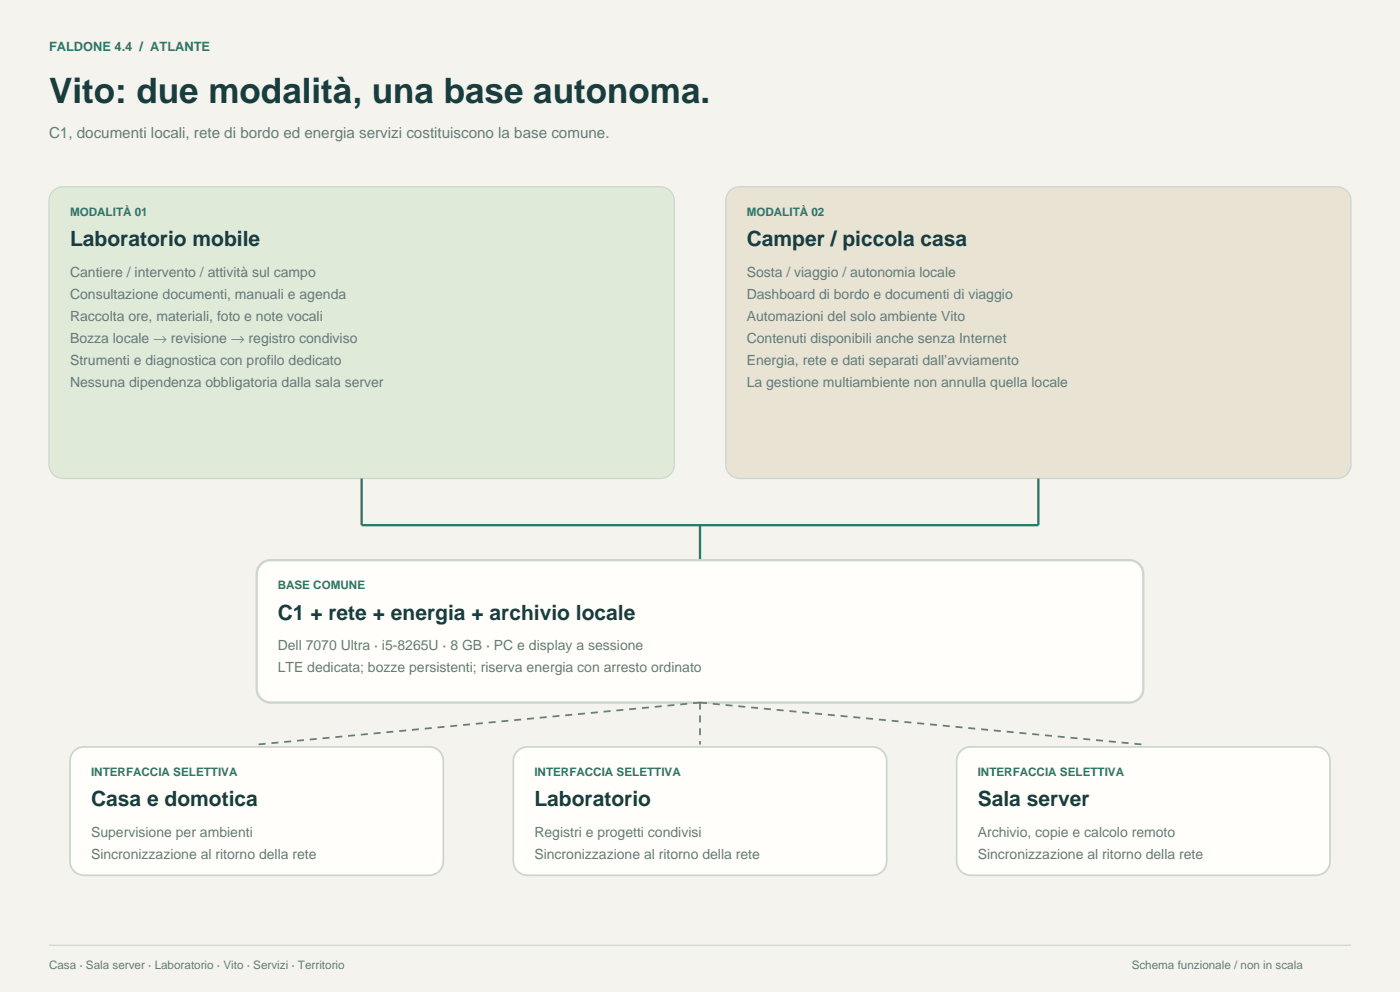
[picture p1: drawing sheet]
<svg xmlns="http://www.w3.org/2000/svg" width="423mm" height="300mm" viewBox="0 0 423 300" stroke-linecap="round" stroke-linejoin="round" font-family="sans-serif">
<defs><g id="words">
<text font-size="10.6" fill="#193c3f" x="14.8" y="31">Vito: due modalità, una base autonoma.</text>
<g font-size="6.3" fill="#193c3f">
<text x="21.2" y="74.4">Laboratorio mobile</text>
<text x="225.8" y="74.4">Camper / piccola casa</text>
<text x="84" y="187.3">C1 + rete + energia + archivio locale</text>
<text x="27.5" y="243.8">Casa e domotica</text>
<text x="161.6" y="243.8">Laboratorio</text>
<text x="295.6" y="243.8">Sala server</text>
</g>
<text font-size="4.6" fill="#657b78" x="14.8" y="41.6">C1, documenti locali, rete di bordo ed energia servizi costituiscono la base comune.</text>
<g font-size="4.2" fill="#657b78">
<text x="21.2" y="83.6">Cantiere / intervento / attività sul campo</text>
<text x="225.8" y="83.6">Sosta / viaggio / autonomia locale</text>
<text x="21.2" y="90.3">Consultazione documenti, manuali e agenda</text>
<text x="225.8" y="90.3">Dashboard di bordo e documenti di viaggio</text>
<text x="21.2" y="97">Raccolta ore, materiali, foto e note vocali</text>
<text x="225.8" y="97">Automazioni del solo ambiente Vito</text>
<text x="21.2" y="103.7">Bozza locale → revisione → registro condiviso</text>
<text x="225.8" y="103.7">Contenuti disponibili anche senza Internet</text>
<text x="21.2" y="110.4">Strumenti e diagnostica con profilo dedicato</text>
<text x="225.8" y="110.4">Energia, rete e dati separati dall’avviamento</text>
<text x="21.2" y="117.1">Nessuna dipendenza obbligatoria dalla sala server</text>
<text x="225.8" y="117.1">La gestione multiambiente non annulla quella locale</text>
<text x="84" y="196.5">Dell 7070 Ultra · i5-8265U · 8 GB · PC e display a sessione</text>
<text x="84" y="203.2">LTE dedicata; bozze persistenti; riserva energia con arresto ordinato</text>
<text x="27.5" y="252.9">Supervisione per ambienti</text>
<text x="161.6" y="252.9">Registri e progetti condivisi</text>
<text x="295.6" y="252.9">Archivio, copie e calcolo remoto</text>
<text x="27.5" y="259.6">Sincronizzazione al ritorno della rete</text>
<text x="161.6" y="259.6">Sincronizzazione al ritorno della rete</text>
<text x="295.6" y="259.6">Sincronizzazione al ritorno della rete</text>
</g>
<text font-size="3.9" fill="#2b7968" x="14.8" y="15.5">FALDONE 4.4 / ATLANTE</text>
<g font-size="3.5" fill="#2b7968">
<text x="21.2" y="65.3">MODALITÀ 01</text>
<text x="225.8" y="65.3">MODALITÀ 02</text>
<text x="84" y="178.2">BASE COMUNE</text>
<text x="27.5" y="234.6">INTERFACCIA SELETTIVA</text>
<text x="161.6" y="234.6">INTERFACCIA SELETTIVA</text>
<text x="295.6" y="234.6">INTERFACCIA SELETTIVA</text>
</g>
<g font-size="3.5" fill="#657b78">
<text x="14.8" y="292.8">Casa · Sala server · Laboratorio · Vito · Servizi · Territorio</text>
<text x="342.2" y="292.8">Schema funzionale / non in scala</text>
</g>
</g></defs>
<path d="M0 0h423.3v299.9h-423.3z" fill-rule="evenodd" fill="#f4f3ee"/>
<path d="M14.8 285.8h393.7" fill="none" stroke="#cbd6cc" stroke-width=".35"/>
<path d="M15.8 57.9a4.2 4.2 0 0 1 3.2-1.5h180.7a4.2 4.2 0 0 1 4.2 4.3v79.7a4.2 4.2 0 0 1-4.2 4.2h-180.7a4.2 4.2 0 0 1-4.2-4.2v-79.7a4.2 4.2 0 0 1 1-2.8z" fill-rule="evenodd" fill="#dfead9" stroke="#cbd6cc" stroke-width=".35"/>
<path d="M220.4 57.9a4.2 4.2 0 0 1 3.3-1.5h180.6a4.2 4.2 0 0 1 4.2 4.3v79.7a4.2 4.2 0 0 1-4.2 4.2h-180.6a4.2 4.2 0 0 1-4.3-4.2v-79.7a4.2 4.2 0 0 1 1-2.8z" fill-rule="evenodd" fill="#e8e3d2" stroke="#cbd6cc" stroke-width=".35"/>
<path d="M109.4 144.6v14.2h204.6v-14.2M211.7 158.8v10.5" fill="none" stroke="#2b7968" stroke-width=".71" stroke-linecap="butt"/>
<path d="M79.1 170.3a4.2 4.2 0 0 1 2.7-1h259.7a4.2 4.2 0 0 1 4.2 4.3v34.5a4.2 4.2 0 0 1-4.2 4.3h-259.7a4.2 4.2 0 0 1-4.2-4.3v-34.5a4.2 4.2 0 0 1 1.5-3.3z" fill-rule="evenodd" fill="#fffefa" stroke="#cbd6cc" stroke-width=".71" stroke-linecap="butt"/>
<path d="M211.7 212.4l-134.1 12.7" fill="none" stroke="#657b78" stroke-width=".53" stroke-dasharray="2.1 1.8" stroke-linecap="butt"/>
<path d="M22.2 227.3a4.2 4.2 0 0 1 3.2-1.5h104.4a4.2 4.2 0 0 1 4.3 4.2v30.3a4.2 4.2 0 0 1-4.3 4.3h-104.4a4.2 4.2 0 0 1-4.2-4.3v-30.3a4.2 4.2 0 0 1 1-2.7z" fill-rule="evenodd" fill="#fffefa" stroke="#cbd6cc" stroke-width=".53"/>
<path d="M211.7 212.4v12.7" fill="none" stroke="#657b78" stroke-width=".53" stroke-dasharray="2.1 1.8" stroke-linecap="butt"/>
<path d="M156.2 227.3a4.2 4.2 0 0 1 3.3-1.5h104.4a4.2 4.2 0 0 1 4.2 4.2v30.3a4.2 4.2 0 0 1-4.2 4.3h-104.4a4.2 4.2 0 0 1-4.3-4.3v-30.3a4.2 4.2 0 0 1 1-2.7z" fill-rule="evenodd" fill="#fffefa" stroke="#cbd6cc" stroke-width=".53"/>
<path d="M211.7 212.4l134 12.7" fill="none" stroke="#657b78" stroke-width=".53" stroke-dasharray="2.1 1.8" stroke-linecap="butt"/>
<path d="M290.3 227.3a4.2 4.2 0 0 1 3.2-1.5h104.4a4.2 4.2 0 0 1 4.3 4.2v30.3a4.2 4.2 0 0 1-4.3 4.3h-104.4a4.2 4.2 0 0 1-4.2-4.3v-30.3a4.2 4.2 0 0 1 1-2.7z" fill-rule="evenodd" fill="#fffefa" stroke="#cbd6cc" stroke-width=".53"/>
<use href="#words"/>
</svg>
